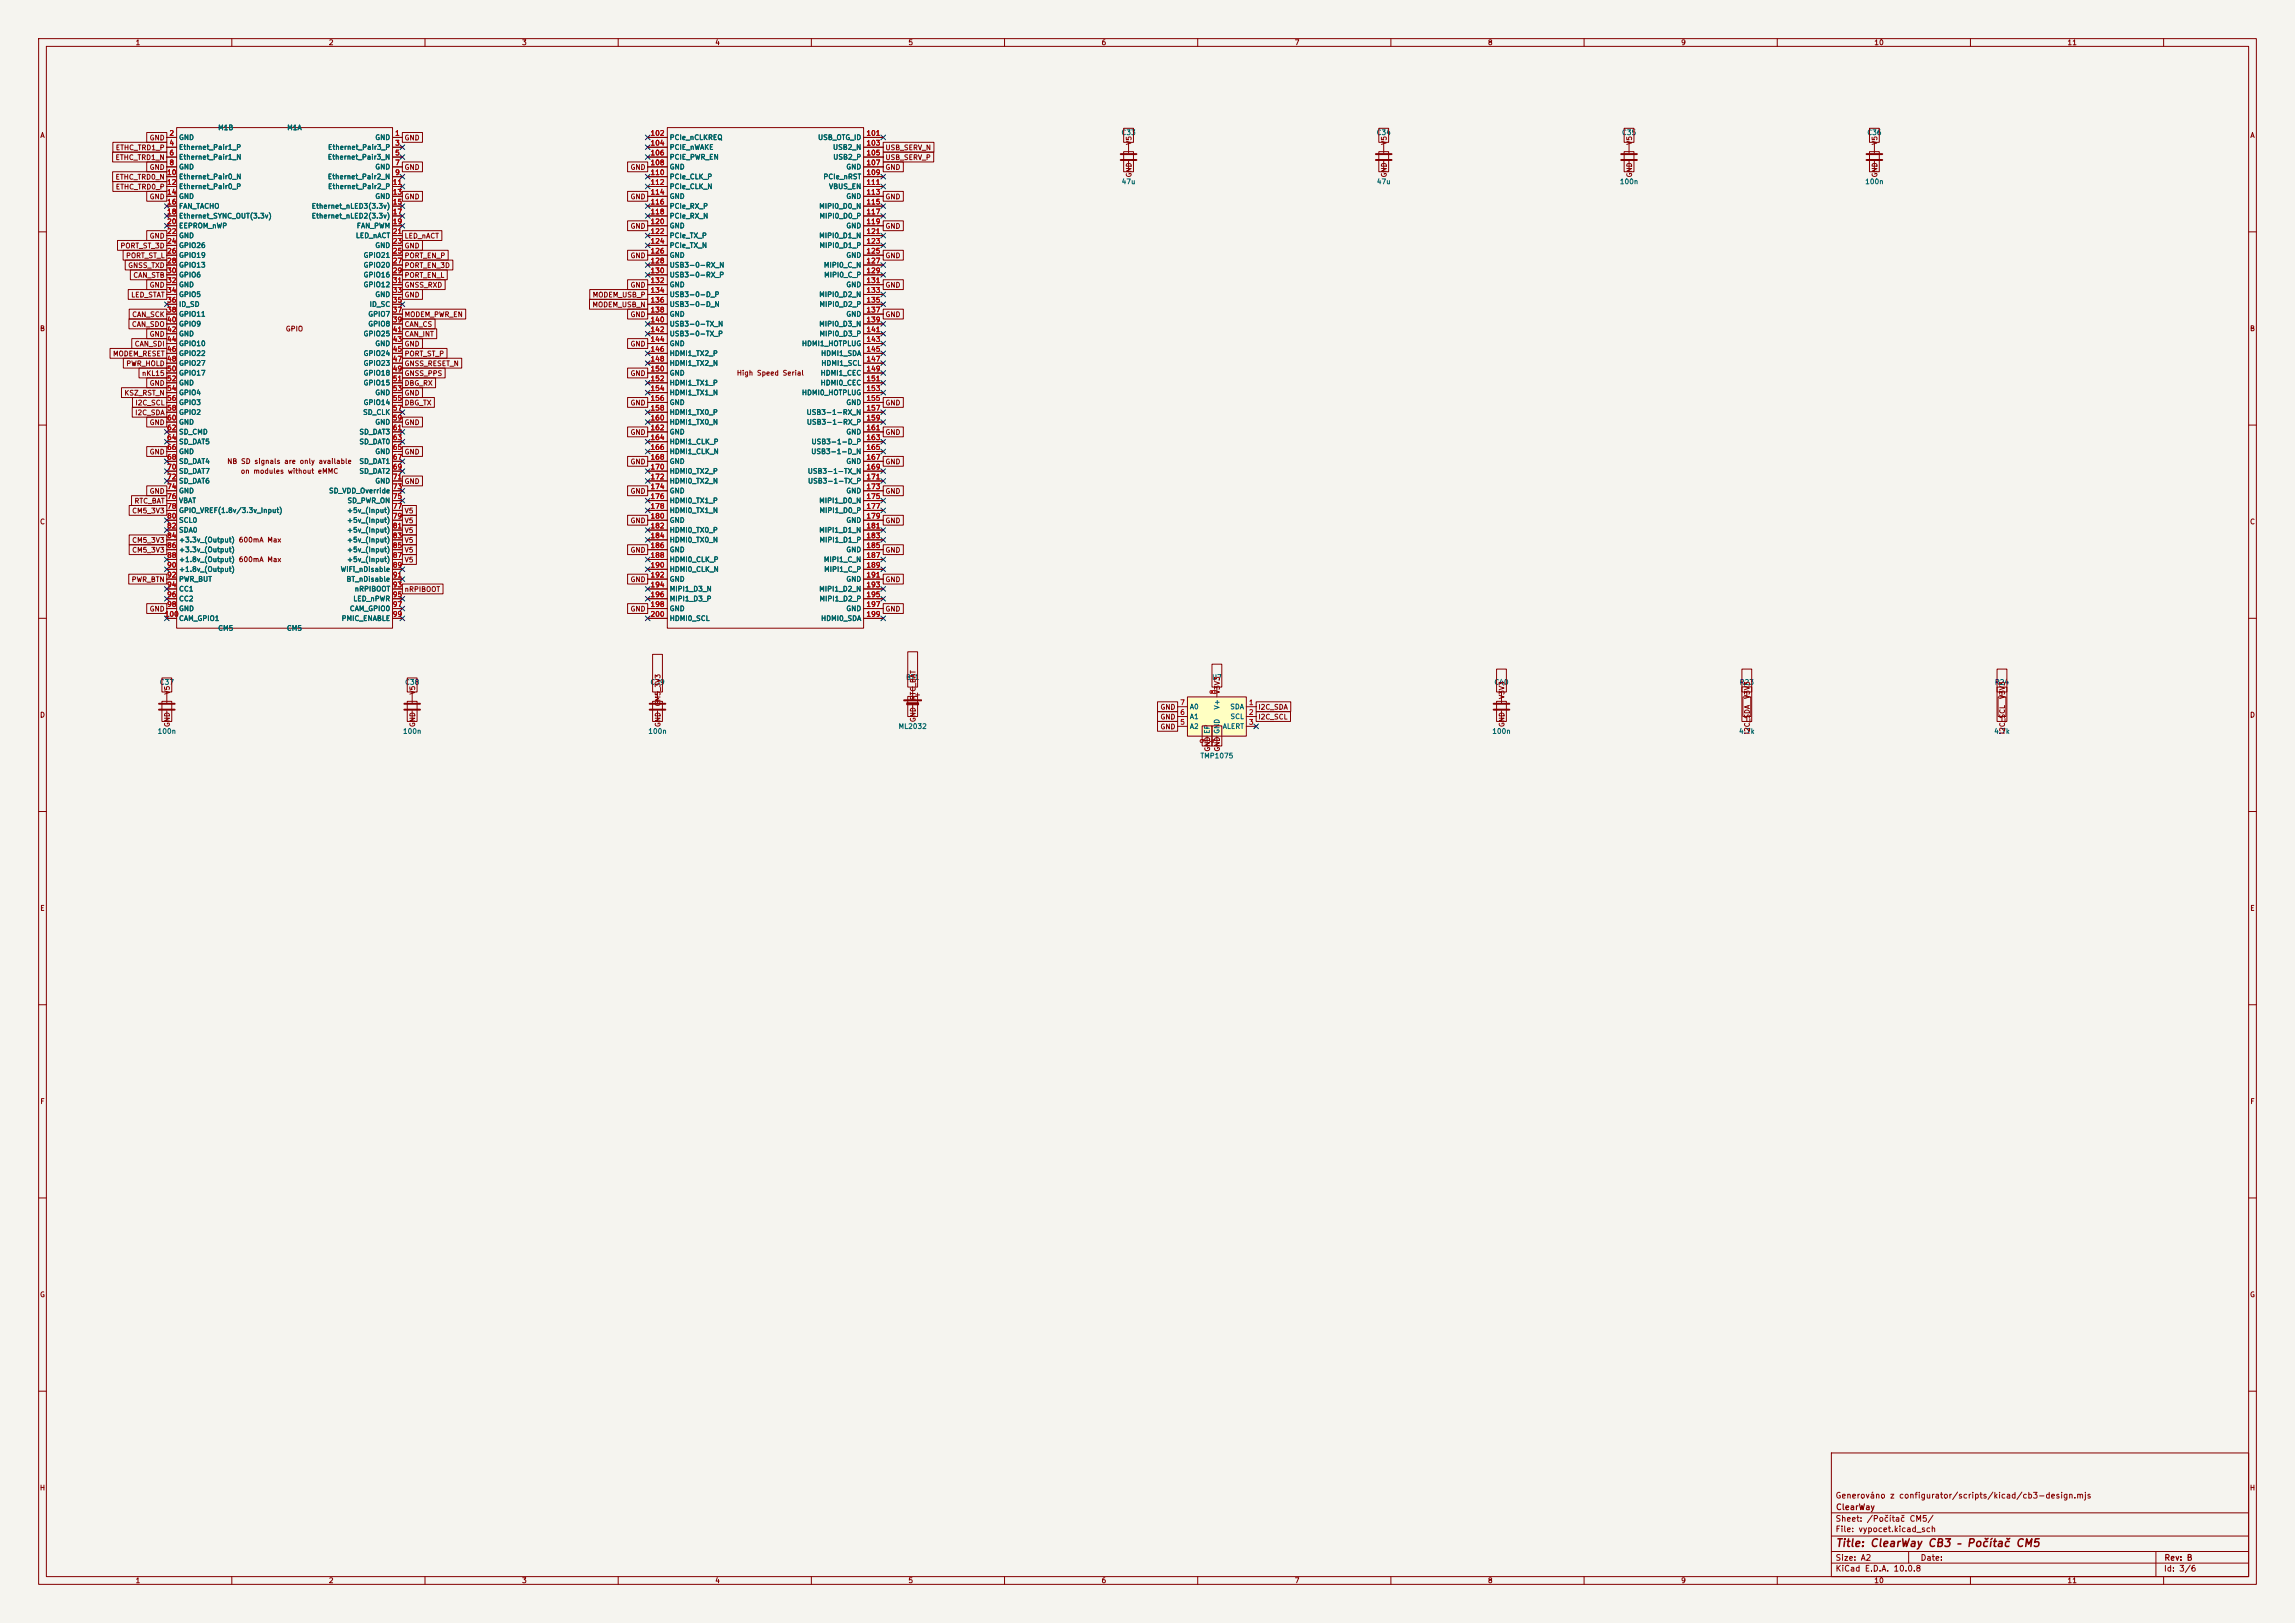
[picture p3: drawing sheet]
<svg xmlns="http://www.w3.org/2000/svg" width="594mm" height="420mm" viewBox="0 0 594 420" stroke-linecap="round" stroke-linejoin="round" font-family="sans-serif">
<defs><g id="words">
<text font-size="2" fill="#840000" x="475" y="400.8">Title: ClearWay CB3 – Počítač CM5</text>
<g font-size="1.5" fill="#840000">
<text x="475" y="388.1">Generováno z configurator/scripts/kicad/cb3-design.mjs</text>
<text x="475" y="394.1">Sheet: /Počítač CM5/</text>
<text x="475.1" y="391.1">ClearWay</text>
<text x="475" y="396.8">File: vypocet.kicad_sch</text>
<text x="475" y="407">KiCad E.D.A. 10.0.8</text>
<text x="475" y="404.2">Size: A2</text>
<text x="497" y="404.2">Date:</text>
<text x="560" y="407">Id: 3/6</text>
<text x="560.1" y="404.2">Rev: B</text>
</g>
<g font-size="1.3" fill="#840000">
<text x="35" y="12">1</text>
<text x="85" y="12">2</text>
<text x="135" y="12">3</text>
<text x="185" y="12">4</text>
<text x="235" y="12">5</text>
<text x="285" y="12">6</text>
<text x="335" y="12">7</text>
<text x="385" y="12">8</text>
<text x="435" y="12">9</text>
<text x="485" y="12">10</text>
<text x="535" y="12">11</text>
<text x="10.3" y="36">A</text>
<text x="582.3" y="36">A</text>
<text x="29.8" y="41.7">ETHC_TRD1_N</text>
<text x="29.8" y="39.2">ETHC_TRD1_P</text>
<text x="38.6" y="36.6">GND</text>
<text x="104.6" y="36.6">GND</text>
<text x="229" y="39.2">USB_SERV_N</text>
<text x="229" y="41.7">USB_SERV_P</text>
<text x="293.2" y="37.6" transform="rotate(-90 293.2 37.6)">V5</text>
<text x="359.2" y="37.6" transform="rotate(-90 359.2 37.6)">V5</text>
<text x="422.7" y="37.6" transform="rotate(-90 422.7 37.6)">V5</text>
<text x="486.2" y="37.6" transform="rotate(-90 486.2 37.6)">V5</text>
<text x="29.8" y="46.8">ETHC_TRD0_N</text>
<text x="38.6" y="44.2">GND</text>
<text x="104.6" y="44.2">GND</text>
<text x="163.1" y="44.2">GND</text>
<text x="229" y="44.2">GND</text>
<text x="293.2" y="46" transform="rotate(-90 293.2 46)">GND</text>
<text x="359.2" y="46" transform="rotate(-90 359.2 46)">GND</text>
<text x="422.7" y="46" transform="rotate(-90 422.7 46)">GND</text>
<text x="486.2" y="46" transform="rotate(-90 486.2 46)">GND</text>
<text x="29.8" y="49.3">ETHC_TRD0_P</text>
<text x="38.6" y="51.9">GND</text>
<text x="104.6" y="51.9">GND</text>
<text x="163.1" y="51.9">GND</text>
<text x="229" y="51.9">GND</text>
<text x="163.1" y="59.5">GND</text>
<text x="229" y="59.5">GND</text>
<text x="31" y="64.6">PORT_ST_3D</text>
<text x="38.6" y="62">GND</text>
<text x="104.6" y="62">LED_nACT</text>
<text x="104.6" y="64.6">GND</text>
<text x="32.5" y="67.1">PORT_ST_L</text>
<text x="33" y="69.6">GNSS_TXD</text>
<text x="104.6" y="67.1">PORT_EN_P</text>
<text x="104.6" y="69.6">PORT_EN_3D</text>
<text x="163.1" y="67.1">GND</text>
<text x="229" y="67.1">GND</text>
<text x="33.8" y="77.3">LED_STAT</text>
<text x="34.4" y="72.2">CAN_STB</text>
<text x="38.6" y="74.7">GND</text>
<text x="104.6" y="72.2">PORT_EN_L</text>
<text x="104.6" y="74.7">GNSS_RXD</text>
<text x="104.6" y="77.3">GND</text>
<text x="153.3" y="77.3">MODEM_USB_P</text>
<text x="163.1" y="74.7">GND</text>
<text x="229" y="74.7">GND</text>
<text x="34.1" y="82.3">CAN_SCK</text>
<text x="104.6" y="82.3">MODEM_PWR_EN</text>
<text x="153.2" y="79.8">MODEM_USB_N</text>
<text x="163.1" y="82.3">GND</text>
<text x="229" y="82.3">GND</text>
<text x="10.2" y="86">B</text>
<text x="34" y="84.9">CAN_SDO</text>
<text x="34.7" y="90">CAN_SDI</text>
<text x="38.6" y="87.4">GND</text>
<text x="73.8" y="86.1">GPIO</text>
<text x="104.6" y="84.9">CAN_CS</text>
<text x="104.6" y="87.4">CAN_INT</text>
<text x="104.6" y="90">GND</text>
<text x="163.1" y="90">GND</text>
<text x="582.2" y="86">B</text>
<text x="29.1" y="92.5">MODEM_RESET</text>
<text x="32.6" y="95">PWR_HOLD</text>
<text x="104.6" y="92.5">PORT_ST_P</text>
<text x="104.6" y="95">GNSS_RESET_N</text>
<text x="36.6" y="97.6">nKL15</text>
<text x="38.6" y="100.1">GND</text>
<text x="104.6" y="97.6">GNSS_PPS</text>
<text x="104.6" y="100.1">DBG_RX</text>
<text x="163.1" y="97.6">GND</text>
<text x="190.6" y="97.5">High Speed Serial</text>
<text x="32.1" y="102.7">KSZ_RST_N</text>
<text x="34.9" y="107.7">I2C_SDA</text>
<text x="34.9" y="105.2">I2C_SCL</text>
<text x="104.6" y="102.7">GND</text>
<text x="104.6" y="105.2">DBG_TX</text>
<text x="163.1" y="105.2">GND</text>
<text x="229" y="105.2">GND</text>
<text x="38.6" y="110.3">GND</text>
<text x="104.6" y="110.3">GND</text>
<text x="163.1" y="112.8">GND</text>
<text x="229" y="112.8">GND</text>
<text x="38.6" y="117.9">GND</text>
<text x="104.6" y="117.9">GND</text>
<text x="58.7" y="120.3">NB SD signals are only available</text>
<text x="62.2" y="122.9">on modules without eMMC</text>
<text x="104.6" y="125.5">GND</text>
<text x="163.1" y="120.4">GND</text>
<text x="229" y="120.4">GND</text>
<text x="34.7" y="130.6">RTC_BAT</text>
<text x="38.6" y="128.1">GND</text>
<text x="163.1" y="128.1">GND</text>
<text x="229" y="128.1">GND</text>
<text x="10.2" y="136">C</text>
<text x="34.1" y="133.1">CM5_3V3</text>
<text x="104.6" y="133.1">V5</text>
<text x="104.6" y="135.7">V5</text>
<text x="163.1" y="135.7">GND</text>
<text x="229" y="135.7">GND</text>
<text x="582.2" y="136">C</text>
<text x="34.1" y="140.8">CM5_3V3</text>
<text x="34.1" y="143.3">CM5_3V3</text>
<text x="104.6" y="138.2">V5</text>
<text x="104.6" y="140.8">V5</text>
<text x="104.6" y="143.3">V5</text>
<text x="163.1" y="143.3">GND</text>
<text x="229" y="143.3">GND</text>
<text x="104.6" y="145.8">V5</text>
<text x="33.9" y="150.9">PWR_BTN</text>
<text x="104.6" y="153.5">nRPIBOOT</text>
<text x="163.1" y="150.9">GND</text>
<text x="229" y="150.9">GND</text>
<text x="38.6" y="158.5">GND</text>
<text x="163.1" y="158.5">GND</text>
<text x="229" y="158.5">GND</text>
<text x="44.2" y="179.9" transform="rotate(-90 44.2 179.9)">V5</text>
<text x="107.7" y="179.9" transform="rotate(-90 107.7 179.9)">V5</text>
<text x="316" y="179.7" transform="rotate(-90 316 179.7)">V3V3</text>
<text x="10.2" y="186">D</text>
<text x="171.2" y="182.9" transform="rotate(-90 171.2 182.9)">CM5_3V3</text>
<text x="237.3" y="181.4" transform="rotate(-90 237.3 181.4)">RTC_BAT</text>
<text x="300.2" y="183.9">GND</text>
<text x="325.6" y="183.9">I2C_SDA</text>
<text x="389.7" y="181" transform="rotate(-90 389.7 181)">V3V3</text>
<text x="453.2" y="181" transform="rotate(-90 453.2 181)">V3V3</text>
<text x="519.2" y="181" transform="rotate(-90 519.2 181)">V3V3</text>
<text x="582.2" y="186">D</text>
<text x="44.2" y="188.3" transform="rotate(-90 44.2 188.3)">GND</text>
<text x="107.7" y="188.3" transform="rotate(-90 107.7 188.3)">GND</text>
<text x="171.2" y="188.3" transform="rotate(-90 171.2 188.3)">GND</text>
<text x="237.3" y="187" transform="rotate(-90 237.3 187)">GND</text>
<text x="300.2" y="186.5">GND</text>
<text x="300.2" y="189">GND</text>
<text x="325.6" y="186.5">I2C_SCL</text>
<text x="389.7" y="188.3" transform="rotate(-90 389.7 188.3)">GND</text>
<text x="453.2" y="190.2" transform="rotate(-90 453.2 190.2)">I2C_SDA</text>
<text x="519.2" y="190.1" transform="rotate(-90 519.2 190.1)">I2C_SCL</text>
<text x="313.5" y="194.6" transform="rotate(-90 313.5 194.6)">GND</text>
<text x="316" y="194.6" transform="rotate(-90 316 194.6)">GND</text>
<text x="10.3" y="236">E</text>
<text x="582.3" y="236">E</text>
<text x="10.3" y="286">F</text>
<text x="582.3" y="286">F</text>
<text x="10.2" y="336">G</text>
<text x="582.2" y="336">G</text>
<text x="10.2" y="386">H</text>
<text x="582.2" y="386">H</text>
<text x="35" y="410">1</text>
<text x="85" y="410">2</text>
<text x="135" y="410">3</text>
<text x="185" y="410">4</text>
<text x="235" y="410">5</text>
<text x="285" y="410">6</text>
<text x="335" y="410">7</text>
<text x="385" y="410">8</text>
<text x="435" y="410">9</text>
<text x="485" y="410">10</text>
<text x="535" y="410">11</text>
</g>
<g font-size="1.3" fill="#a90000">
<text x="43.7" y="35.4">2</text>
<text x="102.1" y="35.4">1</text>
<text x="168.2" y="35.4">102</text>
<text x="224.1" y="35.4">101</text>
<text x="43.7" y="38">4</text>
<text x="43.7" y="40.5">6</text>
<text x="102.1" y="38">3</text>
<text x="102.1" y="40.5">5</text>
<text x="168.2" y="38">104</text>
<text x="168.2" y="40.5">106</text>
<text x="224.1" y="38">103</text>
<text x="224.1" y="40.5">105</text>
<text x="43.1" y="45.6">10</text>
<text x="43.7" y="43">8</text>
<text x="102.1" y="43">7</text>
<text x="102.1" y="45.6">9</text>
<text x="168.2" y="43">108</text>
<text x="168.2" y="45.6">110</text>
<text x="224.1" y="43">107</text>
<text x="224.1" y="45.6">109</text>
<text x="43.1" y="48.1">12</text>
<text x="43.1" y="50.7">14</text>
<text x="43.1" y="53.2">16</text>
<text x="101.5" y="48.1">11</text>
<text x="101.5" y="50.7">13</text>
<text x="101.5" y="53.2">15</text>
<text x="168.2" y="48.1">112</text>
<text x="168.2" y="50.7">114</text>
<text x="168.2" y="53.2">116</text>
<text x="224.1" y="48.1">111</text>
<text x="224.1" y="50.7">113</text>
<text x="224.1" y="53.2">115</text>
<text x="43.1" y="55.7">18</text>
<text x="43.1" y="58.3">20</text>
<text x="101.5" y="55.7">17</text>
<text x="101.5" y="58.3">19</text>
<text x="168.2" y="55.7">118</text>
<text x="168.2" y="58.3">120</text>
<text x="224.1" y="55.7">117</text>
<text x="224.1" y="58.3">119</text>
<text x="43.1" y="60.8">22</text>
<text x="43.1" y="63.4">24</text>
<text x="43.1" y="65.9">26</text>
<text x="101.5" y="60.8">21</text>
<text x="101.5" y="63.4">23</text>
<text x="101.5" y="65.9">25</text>
<text x="168.2" y="60.8">122</text>
<text x="168.2" y="63.4">124</text>
<text x="168.2" y="65.9">126</text>
<text x="224.1" y="60.8">121</text>
<text x="224.1" y="63.4">123</text>
<text x="224.1" y="65.9">125</text>
<text x="43.1" y="68.4">28</text>
<text x="43.1" y="71">30</text>
<text x="101.5" y="68.4">27</text>
<text x="101.5" y="71">29</text>
<text x="168.2" y="68.4">128</text>
<text x="168.2" y="71">130</text>
<text x="224.1" y="68.4">127</text>
<text x="224.1" y="71">129</text>
<text x="43.1" y="73.5">32</text>
<text x="43.1" y="76.1">34</text>
<text x="101.5" y="73.5">31</text>
<text x="101.5" y="76.1">33</text>
<text x="168.2" y="73.5">132</text>
<text x="168.2" y="76.1">134</text>
<text x="224.1" y="73.5">131</text>
<text x="224.1" y="76.1">133</text>
<text x="43.1" y="78.6">36</text>
<text x="43.1" y="81.1">38</text>
<text x="43.1" y="83.7">40</text>
<text x="101.5" y="78.6">35</text>
<text x="101.5" y="81.1">37</text>
<text x="101.5" y="83.7">39</text>
<text x="168.2" y="78.6">136</text>
<text x="168.2" y="81.1">138</text>
<text x="168.2" y="83.7">140</text>
<text x="224.1" y="78.6">135</text>
<text x="224.1" y="81.1">137</text>
<text x="224.1" y="83.7">139</text>
<text x="43.1" y="86.2">42</text>
<text x="43.1" y="88.8">44</text>
<text x="101.5" y="86.2">41</text>
<text x="101.5" y="88.8">43</text>
<text x="168.2" y="86.2">142</text>
<text x="168.2" y="88.8">144</text>
<text x="224.1" y="86.2">141</text>
<text x="224.1" y="88.8">143</text>
<text x="43.1" y="91.3">46</text>
<text x="43.1" y="93.8">48</text>
<text x="101.5" y="91.3">45</text>
<text x="101.5" y="93.8">47</text>
<text x="168.2" y="91.3">146</text>
<text x="168.2" y="93.8">148</text>
<text x="224.1" y="91.3">145</text>
<text x="224.1" y="93.8">147</text>
<text x="43.1" y="96.4">50</text>
<text x="43.1" y="98.9">52</text>
<text x="43.1" y="101.5">54</text>
<text x="101.5" y="96.4">49</text>
<text x="101.5" y="98.9">51</text>
<text x="101.5" y="101.5">53</text>
<text x="168.2" y="96.4">150</text>
<text x="168.2" y="98.9">152</text>
<text x="168.2" y="101.5">154</text>
<text x="224.1" y="96.4">149</text>
<text x="224.1" y="98.9">151</text>
<text x="224.1" y="101.5">153</text>
<text x="43.1" y="104">56</text>
<text x="43.1" y="106.5">58</text>
<text x="101.5" y="104">55</text>
<text x="101.5" y="106.5">57</text>
<text x="168.2" y="104">156</text>
<text x="168.2" y="106.5">158</text>
<text x="224.1" y="104">155</text>
<text x="224.1" y="106.5">157</text>
<text x="43.1" y="109.1">60</text>
<text x="43.1" y="111.6">62</text>
<text x="101.5" y="109.1">59</text>
<text x="101.5" y="111.6">61</text>
<text x="168.2" y="109.1">160</text>
<text x="168.2" y="111.6">162</text>
<text x="224.1" y="109.1">159</text>
<text x="224.1" y="111.6">161</text>
<text x="43.1" y="114.2">64</text>
<text x="43.1" y="116.7">66</text>
<text x="43.1" y="119.2">68</text>
<text x="101.5" y="114.2">63</text>
<text x="101.5" y="116.7">65</text>
<text x="101.5" y="119.2">67</text>
<text x="168.2" y="114.2">164</text>
<text x="168.2" y="116.7">166</text>
<text x="168.2" y="119.2">168</text>
<text x="224.1" y="114.2">163</text>
<text x="224.1" y="116.7">165</text>
<text x="224.1" y="119.2">167</text>
<text x="43.1" y="121.8">70</text>
<text x="43.1" y="124.3">72</text>
<text x="101.5" y="121.8">69</text>
<text x="101.5" y="124.3">71</text>
<text x="168.2" y="121.8">170</text>
<text x="168.2" y="124.3">172</text>
<text x="224.1" y="121.8">169</text>
<text x="224.1" y="124.3">171</text>
<text x="43.1" y="126.9">74</text>
<text x="43.1" y="129.4">76</text>
<text x="43.1" y="131.9">78</text>
<text x="101.5" y="126.9">73</text>
<text x="101.5" y="129.4">75</text>
<text x="101.5" y="131.9">77</text>
<text x="168.2" y="126.9">174</text>
<text x="168.2" y="129.4">176</text>
<text x="168.2" y="131.9">178</text>
<text x="224.1" y="126.9">173</text>
<text x="224.1" y="129.4">175</text>
<text x="224.1" y="131.9">177</text>
<text x="43.1" y="134.5">80</text>
<text x="43.1" y="137">82</text>
<text x="101.5" y="134.5">79</text>
<text x="101.5" y="137">81</text>
<text x="168.2" y="134.5">180</text>
<text x="168.2" y="137">182</text>
<text x="224.1" y="134.5">179</text>
<text x="224.1" y="137">181</text>
<text x="43.1" y="139.6">84</text>
<text x="43.1" y="142.1">86</text>
<text x="101.5" y="139.6">83</text>
<text x="101.5" y="142.1">85</text>
<text x="168.2" y="139.6">184</text>
<text x="168.2" y="142.1">186</text>
<text x="224.1" y="139.6">183</text>
<text x="224.1" y="142.1">185</text>
<text x="43.1" y="144.6">88</text>
<text x="43.1" y="147.2">90</text>
<text x="43.1" y="149.7">92</text>
<text x="101.5" y="144.6">87</text>
<text x="101.5" y="147.2">89</text>
<text x="101.5" y="149.7">91</text>
<text x="168.2" y="144.6">188</text>
<text x="168.2" y="147.2">190</text>
<text x="168.2" y="149.7">192</text>
<text x="224.1" y="144.6">187</text>
<text x="224.1" y="147.2">189</text>
<text x="224.1" y="149.7">191</text>
<text x="43.1" y="152.3">94</text>
<text x="43.1" y="154.8">96</text>
<text x="101.5" y="152.3">93</text>
<text x="101.5" y="154.8">95</text>
<text x="168.2" y="152.3">194</text>
<text x="168.2" y="154.8">196</text>
<text x="224.1" y="152.3">193</text>
<text x="224.1" y="154.8">195</text>
<text x="42.5" y="159.9">100</text>
<text x="43.1" y="157.3">98</text>
<text x="101.5" y="157.3">97</text>
<text x="101.5" y="159.9">99</text>
<text x="168.2" y="157.3">198</text>
<text x="168.2" y="159.9">200</text>
<text x="224.1" y="157.3">197</text>
<text x="224.1" y="159.9">199</text>
<text x="314.8" y="179.8" transform="rotate(-90 314.8 179.8)">8</text>
<text x="305.3" y="185.3">6</text>
<text x="305.3" y="182.7">7</text>
<text x="323.1" y="182.7">1</text>
<text x="323.1" y="185.3">2</text>
<text x="305.3" y="187.8">5</text>
<text x="323.1" y="187.8">3</text>
<text x="312.3" y="192.5" transform="rotate(-90 312.3 192.5)">9</text>
<text x="314.8" y="192.5" transform="rotate(-90 314.8 192.5)">4</text>
</g>
<g font-size="1.3" fill="#006464">
<text x="56.3" y="34">M1B</text>
<text x="74.2" y="34">M1A</text>
<text x="290.1" y="35.3">C33</text>
<text x="356.2" y="35.3">C34</text>
<text x="419.7" y="35.3">C35</text>
<text x="483.2" y="35.3">C36</text>
<text x="46.2" y="36.5">GND</text>
<text x="46.2" y="39.1">Ethernet_Pair1_P</text>
<text x="46.2" y="41.6">Ethernet_Pair1_N</text>
<text x="84.7" y="41.6">Ethernet_Pair3_N</text>
<text x="84.8" y="39.1">Ethernet_Pair3_P</text>
<text x="97" y="36.5">GND</text>
<text x="173.2" y="36.5">PCIe_nCLKREQ</text>
<text x="173.2" y="39.1">PCIE_nWAKE</text>
<text x="173.2" y="41.6">PCIE_PWR_EN</text>
<text x="211.6" y="36.5">USB_OTG_ID</text>
<text x="215.5" y="39.1">USB2_N</text>
<text x="215.5" y="41.6">USB2_P</text>
<text x="46.2" y="44.1">GND</text>
<text x="46.2" y="46.7">Ethernet_Pair0_N</text>
<text x="84.7" y="46.7">Ethernet_Pair2_N</text>
<text x="97" y="44.1">GND</text>
<text x="173.2" y="44.1">GND</text>
<text x="173.2" y="46.7">PCIe_CLK_P</text>
<text x="213" y="46.7">PCIe_nRST</text>
<text x="218.9" y="44.1">GND</text>
<text x="290.2" y="48">47u</text>
<text x="356.2" y="48">47u</text>
<text x="419.1" y="48">100n</text>
<text x="482.6" y="48">100n</text>
<text x="46.2" y="49.2">Ethernet_Pair0_P</text>
<text x="46.2" y="51.8">GND</text>
<text x="84.8" y="49.2">Ethernet_Pair2_P</text>
<text x="97" y="51.8">GND</text>
<text x="173.2" y="49.2">PCIe_CLK_N</text>
<text x="173.2" y="51.8">GND</text>
<text x="214.4" y="49.2">VBUS_EN</text>
<text x="218.9" y="51.8">GND</text>
<text x="46.2" y="54.3">FAN_TACHO</text>
<text x="46.2" y="56.8">Ethernet_SYNC_OUT(3.3v)</text>
<text x="46.2" y="59.4">EEPROM_nWP</text>
<text x="80.5" y="54.3">Ethernet_nLED3(3.3v)</text>
<text x="80.5" y="56.8">Ethernet_nLED2(3.3v)</text>
<text x="92.2" y="59.4">FAN_PWM</text>
<text x="173.2" y="54.3">PCIe_RX_P</text>
<text x="173.2" y="56.8">PCIe_RX_N</text>
<text x="173.2" y="59.4">GND</text>
<text x="211.9" y="54.3">MIPI0_D0_N</text>
<text x="212" y="56.8">MIPI0_D0_P</text>
<text x="218.9" y="59.4">GND</text>
<text x="46.2" y="61.9">GND</text>
<text x="46.2" y="64.5">GPIO26</text>
<text x="92" y="61.9">LED_nACT</text>
<text x="97" y="64.5">GND</text>
<text x="173.2" y="61.9">PCIe_TX_P</text>
<text x="173.2" y="64.5">PCIe_TX_N</text>
<text x="211.9" y="61.9">MIPI0_D1_N</text>
<text x="212" y="64.5">MIPI0_D1_P</text>
<text x="46.2" y="67">GPIO19</text>
<text x="46.2" y="69.5">GPIO13</text>
<text x="94" y="67">GPIO21</text>
<text x="94" y="69.5">GPIO20</text>
<text x="173.2" y="67">GND</text>
<text x="173.2" y="69.5">USB3-0-RX_N</text>
<text x="213.1" y="69.5">MIPI0_C_N</text>
<text x="218.9" y="67">GND</text>
<text x="46.2" y="72.1">GPIO6</text>
<text x="46.2" y="74.6">GND</text>
<text x="46.2" y="77.2">GPIO5</text>
<text x="94" y="72.1">GPIO16</text>
<text x="94" y="74.6">GPIO12</text>
<text x="97" y="77.2">GND</text>
<text x="173.2" y="72.1">USB3-0-RX_P</text>
<text x="173.2" y="74.6">GND</text>
<text x="173.2" y="77.2">USB3-0-D_P</text>
<text x="211.9" y="77.2">MIPI0_D2_N</text>
<text x="213.2" y="72.1">MIPI0_C_P</text>
<text x="218.9" y="74.6">GND</text>
<text x="46.2" y="79.7">ID_SD</text>
<text x="46.2" y="82.2">GPIO11</text>
<text x="95.2" y="82.2">GPIO7</text>
<text x="95.5" y="79.7">ID_SC</text>
<text x="173.2" y="79.7">USB3-0-D_N</text>
<text x="173.2" y="82.2">GND</text>
<text x="212" y="79.7">MIPI0_D2_P</text>
<text x="218.9" y="82.2">GND</text>
<text x="46.2" y="84.8">GPIO9</text>
<text x="46.2" y="87.3">GND</text>
<text x="46.2" y="89.9">GPIO10</text>
<text x="94" y="87.3">GPIO25</text>
<text x="95.2" y="84.8">GPIO8</text>
<text x="97" y="89.9">GND</text>
<text x="173.2" y="84.8">USB3-0-TX_N</text>
<text x="173.2" y="87.3">USB3-0-TX_P</text>
<text x="173.2" y="89.9">GND</text>
<text x="207.4" y="89.9">HDMI1_HOTPLUG</text>
<text x="211.9" y="84.8">MIPI0_D3_N</text>
<text x="212" y="87.3">MIPI0_D3_P</text>
<text x="46.2" y="92.4">GPIO22</text>
<text x="46.2" y="94.9">GPIO27</text>
<text x="94" y="92.4">GPIO24</text>
<text x="94" y="94.9">GPIO23</text>
<text x="173.2" y="92.4">HDMI1_TX2_P</text>
<text x="173.2" y="94.9">HDMI1_TX2_N</text>
<text x="212.4" y="92.4">HDMI1_SDA</text>
<text x="212.4" y="94.9">HDMI1_SCL</text>
<text x="46.2" y="97.5">GPIO17</text>
<text x="46.2" y="100">GND</text>
<text x="94" y="97.5">GPIO18</text>
<text x="94" y="100">GPIO15</text>
<text x="173.2" y="97.5">GND</text>
<text x="173.2" y="100">HDMI1_TX1_P</text>
<text x="212.3" y="97.5">HDMI1_CEC</text>
<text x="212.3" y="100">HDMI0_CEC</text>
<text x="46.2" y="102.6">GPIO4</text>
<text x="46.2" y="105.1">GPIO3</text>
<text x="46.2" y="107.6">GPIO2</text>
<text x="93.8" y="107.6">SD_CLK</text>
<text x="94" y="105.1">GPIO14</text>
<text x="97" y="102.6">GND</text>
<text x="173.2" y="102.6">HDMI1_TX1_N</text>
<text x="173.2" y="105.1">GND</text>
<text x="173.2" y="107.6">HDMI1_TX0_P</text>
<text x="207.4" y="102.6">HDMI0_HOTPLUG</text>
<text x="208.6" y="107.6">USB3-1-RX_N</text>
<text x="218.9" y="105.1">GND</text>
<text x="46.2" y="110.2">GND</text>
<text x="46.2" y="112.7">SD_CMD</text>
<text x="92.9" y="112.7">SD_DAT3</text>
<text x="97" y="110.2">GND</text>
<text x="173.2" y="110.2">HDMI1_TX0_N</text>
<text x="173.2" y="112.7">GND</text>
<text x="208.7" y="110.2">USB3-1-RX_P</text>
<text x="218.9" y="112.7">GND</text>
<text x="46.2" y="115.3">SD_DAT5</text>
<text x="46.2" y="117.8">GND</text>
<text x="92.9" y="115.3">SD_DAT0</text>
<text x="97" y="117.8">GND</text>
<text x="173.2" y="115.3">HDMI1_CLK_P</text>
<text x="173.2" y="117.8">HDMI1_CLK_N</text>
<text x="209.8" y="117.8">USB3-1-D_N</text>
<text x="209.9" y="115.3">USB3-1-D_P</text>
<text x="46.2" y="120.3">SD_DAT4</text>
<text x="46.2" y="122.9">SD_DAT7</text>
<text x="46.2" y="125.4">SD_DAT6</text>
<text x="92.9" y="120.3">SD_DAT1</text>
<text x="92.9" y="122.9">SD_DAT2</text>
<text x="97" y="125.4">GND</text>
<text x="173.2" y="120.3">GND</text>
<text x="173.2" y="122.9">HDMI0_TX2_P</text>
<text x="173.2" y="125.4">HDMI0_TX2_N</text>
<text x="208.9" y="122.9">USB3-1-TX_N</text>
<text x="209" y="125.4">USB3-1-TX_P</text>
<text x="218.9" y="120.3">GND</text>
<text x="46.2" y="128">GND</text>
<text x="46.2" y="130.5">VBAT</text>
<text x="85" y="128">SD_VDD_Override</text>
<text x="89.8" y="130.5">SD_PWR_ON</text>
<text x="173.2" y="128">GND</text>
<text x="173.2" y="130.5">HDMI0_TX1_P</text>
<text x="211.9" y="130.5">MIPI1_D0_N</text>
<text x="218.9" y="128">GND</text>
<text x="46.2" y="133">GPIO_VREF(1.8v/3.3v_Input)</text>
<text x="46.2" y="135.6">SCL0</text>
<text x="89.7" y="133">+5v_(Input)</text>
<text x="89.7" y="135.6">+5v_(Input)</text>
<text x="173.2" y="133">HDMI0_TX1_N</text>
<text x="173.2" y="135.6">GND</text>
<text x="212" y="133">MIPI1_D0_P</text>
<text x="218.9" y="135.6">GND</text>
<text x="46.2" y="138.1">SDA0</text>
<text x="46.2" y="140.7">+3.3v_(Output) 600mA Max</text>
<text x="46.2" y="143.2">+3.3v_(Output)</text>
<text x="46.2" y="140.7">+3.3v_(Output)</text>
<text x="89.7" y="138.1">+5v_(Input)</text>
<text x="89.7" y="140.7">+5v_(Input)</text>
<text x="89.7" y="143.2">+5v_(Input)</text>
<text x="173.2" y="138.1">HDMI0_TX0_P</text>
<text x="173.2" y="140.7">HDMI0_TX0_N</text>
<text x="173.2" y="143.2">GND</text>
<text x="211.9" y="138.1">MIPI1_D1_N</text>
<text x="212" y="140.7">MIPI1_D1_P</text>
<text x="218.9" y="143.2">GND</text>
<text x="46.2" y="145.7">+1.8v_(Output) 600mA Max</text>
<text x="46.2" y="148.3">+1.8v_(Output)</text>
<text x="46.2" y="145.7">+1.8v_(Output)</text>
<text x="88" y="148.3">WiFi_nDisable</text>
<text x="89.7" y="145.7">+5v_(Input)</text>
<text x="173.2" y="145.7">HDMI0_CLK_P</text>
<text x="173.2" y="148.3">HDMI0_CLK_N</text>
<text x="213.1" y="145.7">MIPI1_C_N</text>
<text x="213.2" y="148.3">MIPI1_C_P</text>
<text x="46.2" y="150.8">PWR_BUT</text>
<text x="46.2" y="153.4">CC1</text>
<text x="46.2" y="155.9">CC2</text>
<text x="89.6" y="150.8">BT_nDisable</text>
<text x="91.3" y="155.9">LED_nPWR</text>
<text x="91.7" y="153.4">nRPIBOOT</text>
<text x="173.2" y="150.8">GND</text>
<text x="173.2" y="153.4">MIPI1_D3_N</text>
<text x="173.2" y="155.9">MIPI1_D3_P</text>
<text x="211.9" y="153.4">MIPI1_D2_N</text>
<text x="212" y="155.9">MIPI1_D2_P</text>
<text x="218.9" y="150.8">GND</text>
<text x="46.2" y="158.4">GND</text>
<text x="46.2" y="161">CAM_GPIO1</text>
<text x="88.3" y="161">PMIC_ENABLE</text>
<text x="90.4" y="158.4">CAM_GPIO0</text>
<text x="173.2" y="158.4">GND</text>
<text x="173.2" y="161">HDMI0_SCL</text>
<text x="212.4" y="161">HDMI0_SDA</text>
<text x="218.9" y="158.4">GND</text>
<text x="56.3" y="163.5">CM5</text>
<text x="74.1" y="163.5">CM5</text>
<text x="41.2" y="177.5">C37</text>
<text x="104.7" y="177.5">C38</text>
<text x="168.2" y="177.5">C39</text>
<text x="234.4" y="176.2">BT1</text>
<text x="313.6" y="176.2">U7</text>
<text x="386.6" y="177.5">C40</text>
<text x="450.1" y="177.5">R23</text>
<text x="516.2" y="177.5">R24</text>
<text x="307.8" y="183.8">A0</text>
<text x="315.9" y="183.7" transform="rotate(-90 315.9 183.7)">V+</text>
<text x="318.3" y="183.8">SDA</text>
<text x="40.7" y="190.2">100n</text>
<text x="104.2" y="190.2">100n</text>
<text x="167.7" y="190.2">100n</text>
<text x="232.4" y="188.9">ML2032</text>
<text x="307.8" y="188.9">A2</text>
<text x="307.8" y="186.4">A1</text>
<text x="313.4" y="190" transform="rotate(-90 313.4 190)">EP</text>
<text x="315.9" y="190" transform="rotate(-90 315.9 190)">GND</text>
<text x="316.3" y="188.9">ALERT</text>
<text x="318.3" y="186.4">SCL</text>
<text x="386.1" y="190.2">100n</text>
<text x="450" y="190.2">4.7k</text>
<text x="516" y="190.2">4.7k</text>
<text x="310.6" y="196.5">TMP1075</text>
</g>
</g></defs>
<path d="M0 0h594v420h-594z" fill="#f5f4ef" stroke="#f5f4ef" stroke-width=".26"/>
<g fill="none" stroke="#840000" stroke-width=".26">
<path d="M10 10h574v400h-574zM12 12h570v396h-570zM60 10v2M110 10v2M160 10v2M210 10v2M260 10v2M310 10v2M360 10v2M410 10v2M460 10v2M510 10v2"/>
<path d="M560 10v2M421.6 36.8v2.8M421.6 41.7v2.8M10 60h2M582 60h2M10 110h2M582 110h2M10 160h2M43.2 179.1v2.8M452.1 179.1v1.2M518.2 179.1v1.2M582 160h2"/>
<path d="M43.2 183.9v2.8M451.1 180.3h2v5.1h-2zM452.1 185.4v1.3M517.1 180.3h2.1v5.1h-2.1zM518.2 185.4v1.3M10 210h2M582 210h2M10 260h2M582 260h2M10 310h2M582 310h2M10 360h2"/>
<path d="M474 376h108v32h-108zM582 360h2M474 397.5h108M474 391.5h108M60 408v2M110 408v2M160 408v2M210 408v2M260 408v2M310 408v2M360 408v2M410 408v2"/>
<path d="M460 408v2M474 404.5h108M474 401.5h108M494 401.5v3M510 408v2M558 401.5v6.5M560 408v2"/>
</g>
<path d="M419.6 39.9h4.1M419.6 41.4h4.1M41.1 182.1h4.1M41.1 183.6h4.1" fill="none" stroke="#840000" stroke-width=".51"/>
<path d="M307.3 180.3h15.3v10.2h-15.3z" fill="#ffffc2"/>
<g fill="none" stroke="#840000" stroke-width=".26">
<path d="M29.1 39.4h14.1v2.5h-14.1zM29.2 36.8h14v2.6h-14zM38 34.3h5.2v2.5h-5.2zM43.2 35.6h2.5M43.2 38.1h2.5M45.7 33h55.9v129.6h-55.9zM101.6 35.6h2.5M101.6 38.1h2.5M104.1 34.3h5.2v2.5h-5.2zM167.6 35.6h5.1M167.6 38.1h5.1M172.7 33h50.8v129.6h-50.8z"/>
<path d="M223.5 35.6h5.1M223.5 38.1h5.1M228.6 36.8h13.1v2.6h-13.1zM228.6 39.4h13.1v2.5h-13.1zM290.8 33.2h2.6v3.6h-2.6zM290.8 39.2h2.6v5.3h-2.6zM292.1 36.8v2.8M356.9 33.2h2.5v3.6h-2.5zM356.9 39.2h2.5v5.3h-2.5zM358.1 36.8v2.8M420.4 33.2h2.5v3.6h-2.5zM420.4 39.2h2.5v5.3h-2.5z"/>
<path d="M483.9 39.2h2.5v5.3h-2.5zM483.9 33.2h2.5v3.6h-2.5zM485.1 36.8v2.8M29.1 44.4h14.1v2.6h-14.1zM29.2 47h14v2.5h-14zM38 41.9h5.2v2.6h-5.2zM38 59.7h5.2v2.5h-5.2zM38 49.5h5.2v2.6h-5.2zM43.2 40.6h2.5M43.2 43.2h2.5M43.2 45.7h2.5M43.2 48.3h2.5"/>
<path d="M43.2 50.8h2.5M43.2 53.3h2.5M43.2 55.9h2.5M43.2 58.4h2.5M101.6 40.6h2.5M101.6 43.2h2.5M101.6 45.7h2.5M101.6 48.3h2.5M101.6 50.8h2.5M101.6 53.3h2.5M101.6 55.9h2.5M101.6 58.4h2.5"/>
<path d="M104.1 49.5h5.2v2.6h-5.2zM104.1 59.7h10.3v2.5h-10.3zM104.1 41.9h5.2v2.6h-5.2zM162.4 41.9h5.2v2.6h-5.2zM162.4 49.5h5.2v2.6h-5.2zM162.4 57.1h5.2v2.6h-5.2zM167.6 40.6h5.1M167.6 43.2h5.1M167.6 45.7h5.1M167.6 48.3h5.1M167.6 50.8h5.1M167.6 53.3h5.1"/>
<path d="M167.6 55.9h5.1M167.6 58.4h5.1M223.5 40.6h5.1M223.5 43.2h5.1M223.5 45.7h5.1M223.5 48.3h5.1M223.5 50.8h5.1M223.5 53.3h5.1M223.5 55.9h5.1M223.5 58.4h5.1M228.6 41.9h5.2v2.6h-5.2zM228.6 49.5h5.2v2.6h-5.2z"/>
<path d="M228.6 57.1h5.2v2.6h-5.2zM292.1 41.7v2.8M358.1 41.7v2.8M485.1 41.7v2.8M30.4 62.2h12.8v2.6h-12.8zM31.9 64.8h11.3v2.5h-11.3zM32.4 67.3h10.8v2.6h-10.8zM33.2 74.9h10v2.6h-10zM33.7 69.8h9.5v2.6h-9.5zM38 72.4h5.2v2.5h-5.2zM43.2 61h2.5M43.2 63.5h2.5"/>
<path d="M43.2 66h2.5M43.2 68.6h2.5M43.2 71.1h2.5M43.2 73.7h2.5M43.2 76.2h2.5M43.2 78.7h2.5M101.6 61h2.5M101.6 63.5h2.5M101.6 66h2.5M101.6 68.6h2.5M101.6 71.1h2.5M101.6 73.7h2.5"/>
<path d="M101.6 76.2h2.5M101.6 78.7h2.5M104.1 62.2h5.2v2.6h-5.2zM104.1 64.8h11.9v2.5h-11.9zM104.1 67.3h13.1v2.6h-13.1zM104.1 69.8h11.7v2.6h-11.7zM104.1 72.4h11.1v2.5h-11.1zM104.1 74.9h5.2v2.6h-5.2zM152.6 77.5h15v2.5h-15zM152.6 74.9h15v2.6h-15zM162.4 64.8h5.2v2.5h-5.2zM162.4 72.4h5.2v2.5h-5.2z"/>
<path d="M167.6 61h5.1M167.6 63.5h5.1M167.6 66h5.1M167.6 68.6h5.1M167.6 71.1h5.1M167.6 73.7h5.1M167.6 76.2h5.1M167.6 78.7h5.1M223.5 61h5.1M223.5 63.5h5.1M223.5 66h5.1M223.5 68.6h5.1"/>
<path d="M223.5 71.1h5.1M223.5 73.7h5.1M223.5 76.2h5.1M223.5 78.7h5.1M228.6 64.8h5.2v2.5h-5.2zM228.6 72.4h5.2v2.5h-5.2zM28.5 90.2h14.7v2.5h-14.7zM31.9 92.7h11.3v2.6h-11.3zM33.4 82.5h9.8v2.6h-9.8zM33.4 80h9.8v2.6h-9.8zM34.1 87.6h9.1v2.6h-9.1zM36 95.2h7.2v2.6h-7.2z"/>
<path d="M38 85.1h5.2v2.5h-5.2zM38 97.8h5.2v2.5h-5.2zM43.2 81.3h2.5M43.2 83.8h2.5M43.2 86.4h2.5M43.2 88.9h2.5M43.2 91.4h2.5M43.2 94h2.5M43.2 96.5h2.5M43.2 99.1h2.5M101.6 81.3h2.5M101.6 83.8h2.5"/>
<path d="M101.6 86.4h2.5M101.6 88.9h2.5M101.6 91.4h2.5M101.6 94h2.5M101.6 96.5h2.5M101.6 99.1h2.5M104.1 80h16.4v2.6h-16.4zM104.1 82.5h8.5v2.6h-8.5zM104.1 85.1h8.9v2.5h-8.9zM104.1 87.6h5.2v2.6h-5.2zM104.1 90.2h11.6v2.5h-11.6zM104.1 92.7h15.4v2.6h-15.4z"/>
<path d="M104.1 95.2h11.1v2.6h-11.1zM104.1 97.8h8.6v2.5h-8.6zM162.4 80h5.2v2.6h-5.2zM162.4 87.6h5.2v2.6h-5.2zM162.4 95.2h5.2v2.6h-5.2zM167.6 81.3h5.1M167.6 83.8h5.1M167.6 86.4h5.1M167.6 88.9h5.1M167.6 91.4h5.1M167.6 94h5.1M167.6 96.5h5.1"/>
<path d="M167.6 99.1h5.1M223.5 81.3h5.1M223.5 83.8h5.1M223.5 86.4h5.1M223.5 88.9h5.1M223.5 91.4h5.1M223.5 94h5.1M223.5 96.5h5.1M223.5 99.1h5.1M228.6 80h5.2v2.6h-5.2zM31.4 100.3h11.8v2.6h-11.8zM34.2 105.4h9v2.6h-9z"/>
<path d="M34.3 102.9h8.9v2.5h-8.9zM38 107.9h5.2v2.6h-5.2zM38 115.6h5.2v2.5h-5.2zM43.2 101.6h2.5M43.2 104.1h2.5M43.2 106.7h2.5M43.2 109.2h2.5M43.2 111.8h2.5M43.2 114.3h2.5M43.2 116.8h2.5M43.2 119.4h2.5M101.6 101.6h2.5"/>
<path d="M101.6 104.1h2.5M101.6 106.7h2.5M101.6 109.2h2.5M101.6 111.8h2.5M101.6 114.3h2.5M101.6 116.8h2.5M101.6 119.4h2.5M104.1 100.3h5.2v2.6h-5.2zM104.1 102.9h8.3v2.5h-8.3zM104.1 107.9h5.2v2.6h-5.2zM104.1 115.6h5.2v2.5h-5.2zM162.4 118.1h5.2v2.6h-5.2z"/>
<path d="M162.4 110.5h5.2v2.5h-5.2zM162.4 102.9h5.2v2.5h-5.2zM167.6 101.6h5.1M167.6 104.1h5.1M167.6 106.7h5.1M167.6 109.2h5.1M167.6 111.8h5.1M167.6 114.3h5.1M167.6 116.8h5.1M167.6 119.4h5.1M223.5 101.6h5.1M223.5 104.1h5.1"/>
<path d="M223.5 106.7h5.1M223.5 109.2h5.1M223.5 111.8h5.1M223.5 114.3h5.1M223.5 116.8h5.1M223.5 119.4h5.1M228.6 118.1h5.2v2.6h-5.2zM228.6 110.5h5.2v2.5h-5.2zM228.6 102.9h5.2v2.5h-5.2zM33.4 130.8h9.8v2.6h-9.8zM33.4 138.4h9.8v2.6h-9.8zM34 128.3h9.2v2.5h-9.2z"/>
<path d="M38 125.7h5.2v2.6h-5.2zM43.2 121.9h2.5M43.2 124.5h2.5M43.2 127h2.5M43.2 129.5h2.5M43.2 132.1h2.5M43.2 134.6h2.5M43.2 137.2h2.5M43.2 139.7h2.5M101.6 121.9h2.5M101.6 124.5h2.5M101.6 127h2.5"/>
<path d="M101.6 129.5h2.5M101.6 132.1h2.5M101.6 134.6h2.5M101.6 137.2h2.5M101.6 139.7h2.5M104.1 123.2h5.2v2.5h-5.2zM104.1 130.8h3.7v2.6h-3.7zM104.1 133.3h3.7v2.6h-3.7zM104.1 135.9h3.7v2.5h-3.7zM104.1 138.4h3.7v2.6h-3.7zM162.4 133.3h5.2v2.6h-5.2zM162.4 125.7h5.2v2.6h-5.2z"/>
<path d="M167.6 121.9h5.1M167.6 124.5h5.1M167.6 127h5.1M167.6 129.5h5.1M167.6 132.1h5.1M167.6 134.6h5.1M167.6 137.2h5.1M167.6 139.7h5.1M223.5 121.9h5.1M223.5 124.5h5.1M223.5 127h5.1M223.5 129.5h5.1"/>
<path d="M223.5 132.1h5.1M223.5 134.6h5.1M223.5 137.2h5.1M223.5 139.7h5.1M228.6 133.3h5.2v2.6h-5.2zM228.6 125.7h5.2v2.6h-5.2zM33.3 148.6h9.9v2.5h-9.9zM33.4 141h9.8v2.5h-9.8zM38 156.2h5.2v2.6h-5.2zM43.2 142.2h2.5M43.2 144.8h2.5M43.2 147.3h2.5"/>
<path d="M43.2 149.9h2.5M43.2 152.4h2.5M43.2 154.9h2.5M43.2 157.5h2.5M101.6 142.2h2.5M101.6 144.8h2.5M101.6 147.3h2.5M101.6 149.9h2.5M101.6 152.4h2.5M101.6 154.9h2.5M101.6 157.5h2.5M104.1 141h3.7v2.5h-3.7z"/>
<path d="M104.1 143.5h3.7v2.6h-3.7zM104.1 151.1h10.6v2.6h-10.6zM162.4 156.2h5.2v2.6h-5.2zM162.4 148.6h5.2v2.5h-5.2zM162.4 141h5.2v2.5h-5.2zM167.6 142.2h5.1M167.6 144.8h5.1M167.6 147.3h5.1M167.6 149.9h5.1M167.6 152.4h5.1M167.6 154.9h5.1M167.6 157.5h5.1"/>
<path d="M223.5 142.2h5.1M223.5 144.8h5.1M223.5 147.3h5.1M223.5 149.9h5.1M223.5 152.4h5.1M223.5 154.9h5.1M223.5 157.5h5.1M228.6 156.2h5.2v2.6h-5.2zM228.6 148.6h5.2v2.5h-5.2zM228.6 141h5.2v2.5h-5.2zM41.9 175.4h2.6v3.7h-2.6zM43.2 160h2.5"/>
<path d="M101.6 160h2.5M105.4 175.4h2.6v3.7h-2.6zM106.7 179.1v2.8M167.6 160h5.1M168.9 169.3h2.6v9.8h-2.6zM170.2 179.1v2.8M223.5 160h5.1M234.9 168.7h2.6v9.1h-2.6zM236.2 177.8v3.3M237 179.8h1M237.5 179.3v1M313.7 171.9h2.5v5.9h-2.5z"/>
<path d="M315 177.8v2.5M387.3 173.1h2.6v6h-2.6zM388.6 179.1v2.8M450.8 173.1h2.6v6h-2.6zM450.8 177.7h2.6v9h-2.6zM516.9 173.1h2.5v6h-2.5zM516.9 177.8h2.5v8.9h-2.5zM41.9 181.5h2.6v5.2h-2.6zM105.4 181.5h2.6v5.2h-2.6zM106.7 183.9v2.8M168.9 181.5h2.6v5.2h-2.6zM170.2 183.9v2.8"/>
<path d="M234.9 180.2h2.6v5.2h-2.6zM236.2 182.1v3.3M299.6 181.6h5.2v2.6h-5.2zM299.6 184.1h5.2v2.6h-5.2zM299.6 186.7h5.2v2.5h-5.2zM304.8 182.9h2.5M304.8 185.4h2.5M304.8 188h2.5M307.3 180.3h15.3v10.2h-15.3zM311.1 187.8h2.6v5.2h-2.6zM312.4 190.5v2.5M313.7 187.8h2.5v5.2h-2.5z"/>
<path d="M315 190.5v2.5M322.6 182.9h2.5M322.6 185.4h2.5M322.6 188h2.5M325.1 184.1h8.9v2.6h-8.9zM325.1 181.6h9v2.6h-9zM387.3 181.5h2.6v5.2h-2.6zM388.6 183.9v2.8"/>
</g>
<path d="M290.1 39.9h4M356.1 39.9h4.1M483.1 39.9h4.1M290.1 41.4h4M356.1 41.4h4.1M483.1 41.4h4.1M104.6 182.1h4.1M104.6 183.6h4.1M168.1 182.1h4.1M168.1 183.6h4.1M386.6 182.1h4.1M386.6 183.6h4.1" fill="none" stroke="#840000" stroke-width=".51"/>
<g fill="#840000" stroke="#840000" stroke-width=".26">
<path d="M233.9 181.1h4.6v.3h-4.6z"/>
<path d="M234.7 181.9h3v.5h-3z"/>
</g>
<g fill="none" stroke="#000084" stroke-width=".26">
<path d="M103.5 37.5l1.2 1.2M104.7 37.5l-1.2 1.2M167 37.5l1.2 1.2M167 35l1.2 1.2M168.2 37.5l-1.2 1.2M168.2 35l-1.2 1.2M228 35l1.2 1.2M229.2 35l-1.2 1.2M42.6 55.3l1.2 1.2M42.6 52.7l1.2 1.2M42.6 57.8l1.2 1.2M43.8 55.3l-1.2 1.2"/>
<path d="M43.8 52.7l-1.2 1.2M43.8 57.8l-1.2 1.2M103.5 47.7l1.2 1.2M103.5 57.8l1.2 1.2M103.5 45.1l1.2 1.2M103.5 40l1.2 1.2M103.5 55.3l1.2 1.2M103.5 52.7l1.2 1.2M104.7 47.7l-1.2 1.2M104.7 52.7l-1.2 1.2M104.7 57.8l-1.2 1.2M104.7 45.1l-1.2 1.2"/>
<path d="M104.7 40l-1.2 1.2M104.7 55.3l-1.2 1.2M167 47.7l1.2 1.2M167 45.1l1.2 1.2M167 40l1.2 1.2M167 55.3l1.2 1.2M167 52.7l1.2 1.2M168.2 47.7l-1.2 1.2M168.2 45.1l-1.2 1.2M168.2 40l-1.2 1.2M168.2 55.3l-1.2 1.2M168.2 52.7l-1.2 1.2"/>
<path d="M228 55.3l1.2 1.2M228 52.7l1.2 1.2M228 47.7l1.2 1.2M228 45.1l1.2 1.2M229.2 55.3l-1.2 1.2M229.2 52.7l-1.2 1.2M229.2 47.7l-1.2 1.2M229.2 45.1l-1.2 1.2M42.6 78.1l1.2 1.2M43.8 78.1l-1.2 1.2M103.5 78.1l1.2 1.2M104.7 78.1l-1.2 1.2"/>
<path d="M167 70.5l1.2 1.2M167 68l1.2 1.2M167 62.9l1.2 1.2M167 60.4l1.2 1.2M168.2 70.5l-1.2 1.2M168.2 68l-1.2 1.2M168.2 62.9l-1.2 1.2M168.2 60.4l-1.2 1.2M228 62.9l1.2 1.2M228 60.4l1.2 1.2M228 68l1.2 1.2M228 70.5l1.2 1.2"/>
<path d="M228 75.6l1.2 1.2M228 78.1l1.2 1.2M229.2 62.9l-1.2 1.2M229.2 60.4l-1.2 1.2M229.2 68l-1.2 1.2M229.2 70.5l-1.2 1.2M229.2 75.6l-1.2 1.2M229.2 78.1l-1.2 1.2M167 83.2l1.2 1.2M167 85.8l1.2 1.2M167 90.8l1.2 1.2M167 93.4l1.2 1.2"/>
<path d="M167 98.5l1.2 1.2M168.2 83.2l-1.2 1.2M168.2 85.8l-1.2 1.2M168.2 90.8l-1.2 1.2M168.2 93.4l-1.2 1.2M168.2 98.5l-1.2 1.2M228 83.2l1.2 1.2M228 85.8l1.2 1.2M228 88.3l1.2 1.2M228 90.8l1.2 1.2M228 93.4l1.2 1.2M228 95.9l1.2 1.2"/>
<path d="M228 98.5l1.2 1.2M229.2 83.2l-1.2 1.2M229.2 85.8l-1.2 1.2M229.2 93.4l-1.2 1.2M229.2 98.5l-1.2 1.2M229.2 88.3l-1.2 1.2M229.2 90.8l-1.2 1.2M229.2 95.9l-1.2 1.2M42.6 118.8l1.2 1.2M42.6 113.7l1.2 1.2M42.6 111.2l1.2 1.2M43.8 118.8l-1.2 1.2"/>
<path d="M43.8 113.7l-1.2 1.2M43.8 111.2l-1.2 1.2M103.5 118.8l1.2 1.2M103.5 113.7l1.2 1.2M103.5 111.2l1.2 1.2M103.5 106.1l1.2 1.2M104.7 118.8l-1.2 1.2M104.7 113.7l-1.2 1.2M104.7 111.2l-1.2 1.2M104.7 106.1l-1.2 1.2M167 101l1.2 1.2M167 106.1l1.2 1.2"/>
<path d="M167 108.6l1.2 1.2M167 113.7l1.2 1.2M167 116.2l1.2 1.2M168.2 116.2l-1.2 1.2M168.2 113.7l-1.2 1.2M168.2 108.6l-1.2 1.2M168.2 106.1l-1.2 1.2M168.2 101l-1.2 1.2M228 101l1.2 1.2M228 106.1l1.2 1.2M228 108.6l1.2 1.2M228 113.7l1.2 1.2"/>
<path d="M228 116.2l1.2 1.2M229.2 101l-1.2 1.2M229.2 106.1l-1.2 1.2M229.2 108.6l-1.2 1.2M229.2 113.7l-1.2 1.2M229.2 116.2l-1.2 1.2M42.6 136.6l1.2 1.2M42.6 134l1.2 1.2M42.6 121.3l1.2 1.2M42.6 123.9l1.2 1.2M43.8 136.6l-1.2 1.2M43.8 134l-1.2 1.2"/>
<path d="M43.8 121.3l-1.2 1.2M43.8 123.9l-1.2 1.2M103.5 128.9l1.2 1.2M103.5 126.4l1.2 1.2M103.5 121.3l1.2 1.2M104.7 126.4l-1.2 1.2M104.7 128.9l-1.2 1.2M104.7 121.3l-1.2 1.2M167 121.3l1.2 1.2M167 123.9l1.2 1.2M167 128.9l1.2 1.2M167 131.5l1.2 1.2"/>
<path d="M167 136.6l1.2 1.2M167 139.1l1.2 1.2M168.2 123.9l-1.2 1.2M168.2 128.9l-1.2 1.2M168.2 136.6l-1.2 1.2M168.2 139.1l-1.2 1.2M168.2 121.3l-1.2 1.2M168.2 131.5l-1.2 1.2M228 121.3l1.2 1.2M228 123.9l1.2 1.2M228 128.9l1.2 1.2M228 131.5l1.2 1.2"/>
<path d="M228 136.6l1.2 1.2M228 139.1l1.2 1.2M229.2 121.3l-1.2 1.2M229.2 123.9l-1.2 1.2M229.2 128.9l-1.2 1.2M229.2 131.5l-1.2 1.2M229.2 136.6l-1.2 1.2M229.2 139.1l-1.2 1.2M42.6 159.4l1.2 1.2M42.6 151.8l1.2 1.2M42.6 144.2l1.2 1.2M42.6 154.3l1.2 1.2"/>
<path d="M42.6 146.7l1.2 1.2M43.8 159.4l-1.2 1.2M43.8 151.8l-1.2 1.2M43.8 144.2l-1.2 1.2M43.8 154.3l-1.2 1.2M43.8 146.7l-1.2 1.2M103.5 159.4l1.2 1.2M103.5 156.9l1.2 1.2M103.5 154.3l1.2 1.2M103.5 149.3l1.2 1.2M103.5 146.7l1.2 1.2M104.7 146.7l-1.2 1.2"/>
<path d="M104.7 149.3l-1.2 1.2M104.7 154.3l-1.2 1.2M104.7 156.9l-1.2 1.2M104.7 159.4l-1.2 1.2M167 144.2l1.2 1.2M167 146.7l1.2 1.2M167 151.8l1.2 1.2M167 154.3l1.2 1.2M167 159.4l1.2 1.2M168.2 144.2l-1.2 1.2M168.2 146.7l-1.2 1.2M168.2 151.8l-1.2 1.2"/>
<path d="M168.2 154.3l-1.2 1.2M168.2 159.4l-1.2 1.2M228 144.2l1.2 1.2M228 146.7l1.2 1.2M228 151.8l1.2 1.2M228 154.3l1.2 1.2M228 159.4l1.2 1.2M229.2 144.2l-1.2 1.2M229.2 146.7l-1.2 1.2M229.2 151.8l-1.2 1.2M229.2 154.3l-1.2 1.2M229.2 159.4l-1.2 1.2"/>
<path d="M324.5 187.4l1.2 1.2M325.7 187.4l-1.2 1.2"/>
</g>
<use href="#words"/>
</svg>
